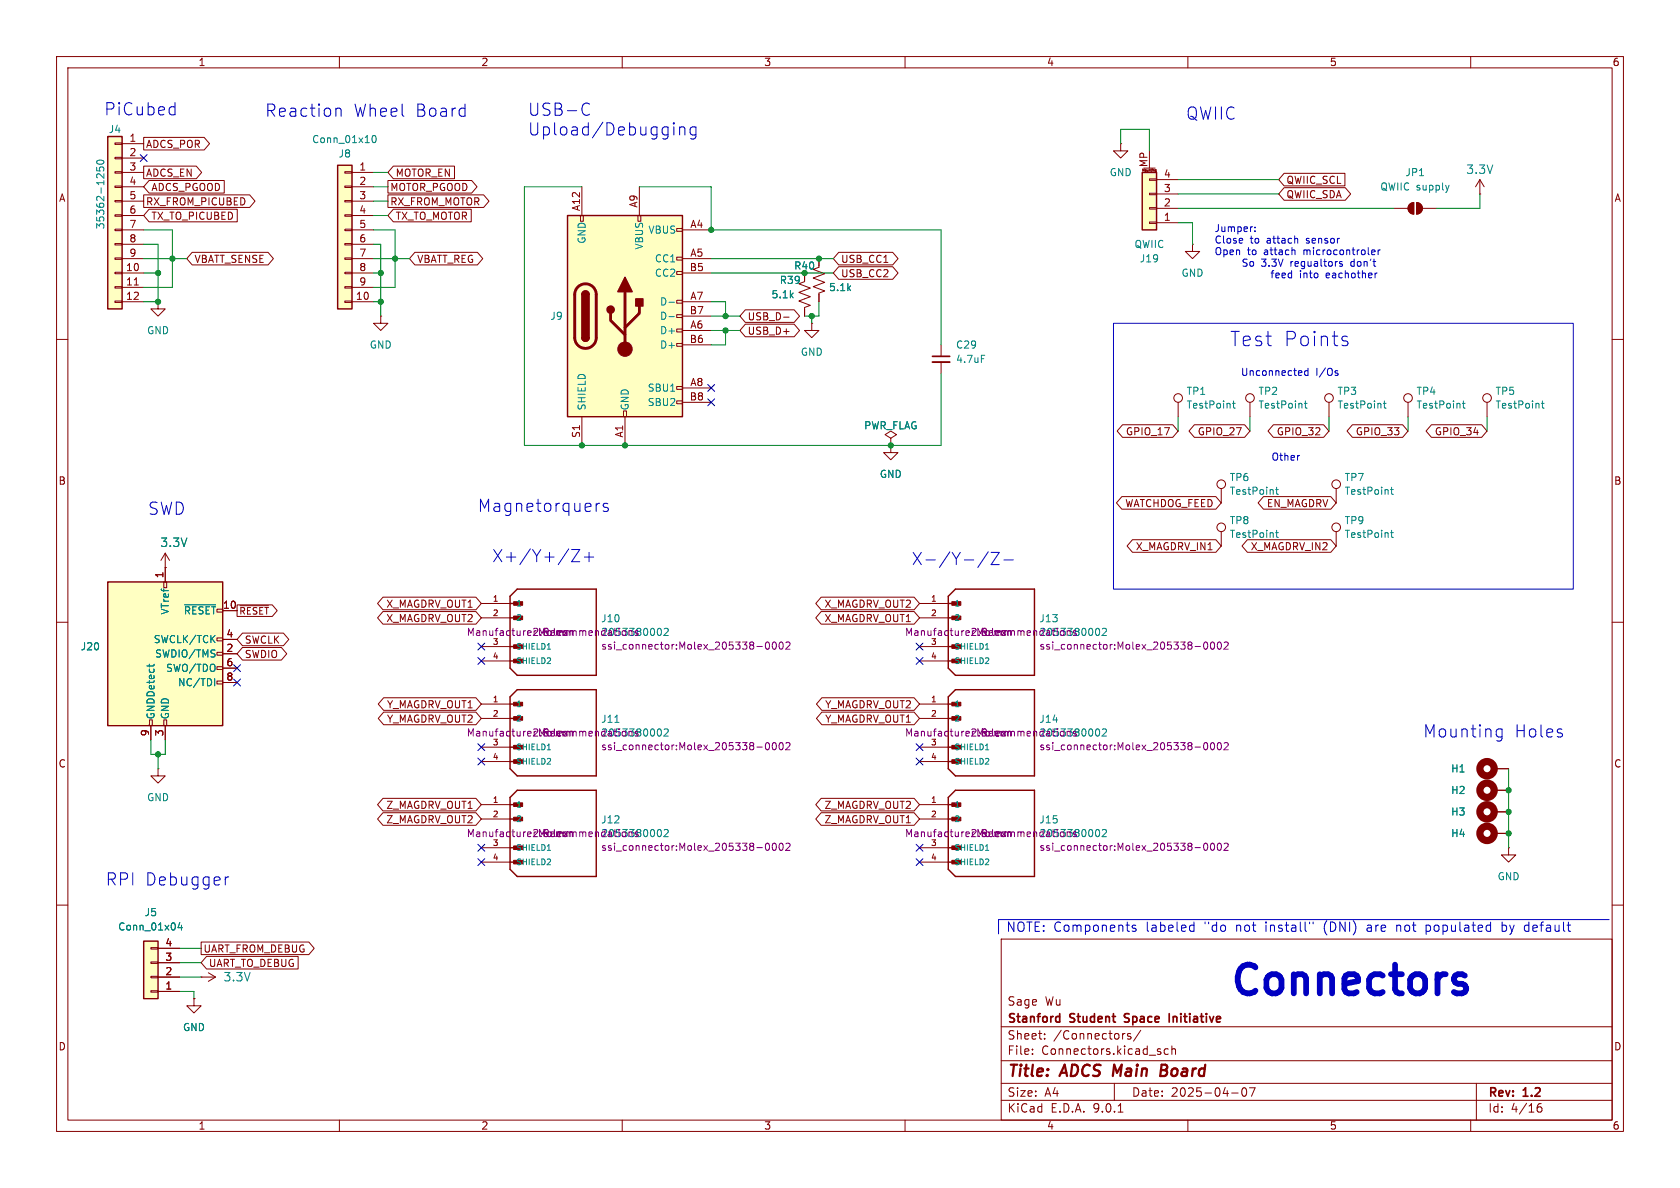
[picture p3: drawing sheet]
<svg xmlns="http://www.w3.org/2000/svg" width="297mm" height="210mm" viewBox="0 0 297 210" stroke-linecap="round" stroke-linejoin="round" font-family="sans-serif">
<defs><g id="words">
<text font-size="7.1" fill="#0000c2" x="217.2" y="176.3">Connectors</text>
<g font-size="3.5" fill="#0000c2">
<text x="217.4" y="61.4">Test</text>
<text x="226.9" y="61.4">Points</text>
</g>
<g font-size="3" fill="#0000c2">
<text x="18.3" y="20.6">PiCubed</text>
<text x="46.7" y="20.8">Reaction</text>
<text x="62.4" y="20.8">Wheel</text>
<text x="73.3" y="20.8">Board</text>
<text x="93.2" y="20.7">USB-C</text>
<text x="209.5" y="21.3">QWIIC</text>
<text x="93.2" y="24.1">Upload/Debugging</text>
<text x="26" y="91.2">SWD</text>
<text x="84.3" y="90.7">Magnetorquers</text>
<text x="86.9" y="99.6">X+/Y+/Z+</text>
<text x="161" y="100.1">X-/Y-/Z-</text>
<text x="251.5" y="130.6">Mounting</text>
<text x="267.6" y="130.6">Holes</text>
<text x="18.5" y="156.7">RPI Debugger</text>
</g>
<g font-size="2.8" fill="#840000">
<text x="178" y="190.9">Title:</text>
<text x="187.7" y="190.9">ADCS Main</text>
<text x="206.8" y="190.9">Board</text>
</g>
<g font-size="2.3" fill="#0000c2">
<text x="177.8" y="164.9">NOTE: Components</text>
<text x="202.6" y="164.9">labeled</text>
<text x="213" y="164.9">&quot;do</text>
<text x="218.6" y="164.9">not</text>
<text x="224" y="164.9">install&quot;</text>
<text x="234.4" y="164.9">(DNI)</text>
<text x="242.1" y="164.9">are</text>
<text x="247.5" y="164.9">not</text>
<text x="252.8" y="164.9">populated</text>
<text x="266.3" y="164.9">by</text>
<text x="270.5" y="164.9">default</text>
</g>
<g font-size="2.1" fill="#008484">
<text x="259.1" y="31">3.3V</text>
<text x="28.2" y="96.9">3.3V</text>
<text x="39.4" y="173.7">3.3V</text>
</g>
<g font-size="2.1" fill="#840000">
<text x="178" y="178">Sage</text>
<text x="184.7" y="178">Wu</text>
<text x="178" y="184">Sheet:</text>
<text x="178" y="181.2">Stanford</text>
<text x="186.2" y="184">/Connectors/</text>
<text x="189.2" y="181.2">Student</text>
<text x="199.5" y="181.2">Space</text>
<text x="207.9" y="181.2">Initiative</text>
<text x="178" y="186.7">File:</text>
<text x="184.1" y="186.7">Connectors.kicad_sch</text>
<text x="178" y="196.9">KiCad</text>
<text x="178" y="194.1">Size:</text>
<text x="184.7" y="194.1">A4</text>
<text x="185.7" y="196.9">E.D.A.</text>
<text x="193.3" y="196.9">9.0.1</text>
<text x="200" y="194.1">Date:</text>
<text x="207" y="194.1">2025-04-07</text>
<text x="263" y="194.3">Rev:</text>
<text x="263" y="196.9">Id:</text>
<text x="267.1" y="196.9">4/16</text>
<text x="269.4" y="194.3">1.2</text>
</g>
<g font-size="1.8" fill="#840000">
<text x="35" y="11.9">1</text>
<text x="85" y="11.9">2</text>
<text x="135" y="11.9">3</text>
<text x="185" y="11.9">4</text>
<text x="235" y="11.9">5</text>
<text x="285" y="11.9">6</text>
<text x="22.8" y="25.1">1</text>
<text x="22.8" y="27.7">2</text>
<text x="25.7" y="26.4">ADCS_POR</text>
<text x="202.9" y="29.7" transform="rotate(-90 202.9 29.7)">MP</text>
<text x="10.3" y="35.9">A</text>
<text x="22.8" y="30.2">3</text>
<text x="22.8" y="32.8">4</text>
<text x="22.8" y="35.3">5</text>
<text x="25.7" y="31.4">ADCS_EN</text>
<text x="26.7" y="34">ADCS_PGOOD</text>
<text x="63.4" y="30.2">1</text>
<text x="63.4" y="32.8">2</text>
<text x="63.4" y="35.3">3</text>
<text x="68.9" y="34">MOTOR_PGOOD</text>
<text x="69.8" y="31.4">MOTOR_EN</text>
<text x="205.7" y="34">3</text>
<text x="205.7" y="31.5">4</text>
<text x="227.3" y="32.7">QWIIC_SCL</text>
<text x="227.3" y="35.2">QWIIC_SDA</text>
<text x="285.3" y="35.9">A</text>
<text x="22.8" y="37.8">6</text>
<text x="22.8" y="40.4">7</text>
<text x="25.7" y="36.5">RX_FROM_PICUBED</text>
<text x="26.7" y="39.1">TX_TO_PICUBED</text>
<text x="63.4" y="37.8">4</text>
<text x="63.4" y="40.4">5</text>
<text x="68.9" y="36.5">RX_FROM_MOTOR</text>
<text x="69.8" y="39.1">TX_TO_MOTOR</text>
<text x="102.6" y="37.4" transform="rotate(-90 102.6 37.4)">A12</text>
<text x="112.8" y="36.8" transform="rotate(-90 112.8 36.8)">A9</text>
<text x="121.9" y="40.4">A4</text>
<text x="205.7" y="39.1">1</text>
<text x="205.7" y="36.6">2</text>
<text x="22.8" y="42.9">8</text>
<text x="22.8" y="45.5">9</text>
<text x="34.3" y="46.7">VBATT_SENSE</text>
<text x="63.4" y="42.9">6</text>
<text x="63.4" y="45.5">7</text>
<text x="73.7" y="46.7">VBATT_REG</text>
<text x="121.9" y="45.5">A5</text>
<text x="148.6" y="46.7">USB_CC1</text>
<text x="22.2" y="48">10</text>
<text x="22.2" y="50.5">11</text>
<text x="22.2" y="53.1">12</text>
<text x="62.8" y="53.1">10</text>
<text x="63.4" y="48">8</text>
<text x="63.4" y="50.5">9</text>
<text x="121.8" y="48">B5</text>
<text x="121.9" y="53.1">A7</text>
<text x="148.6" y="49.2">USB_CC2</text>
<text x="121.8" y="55.6">B7</text>
<text x="121.9" y="58.2">A6</text>
<text x="132.1" y="56.8">USB_D-</text>
<text x="132.1" y="59.4">USB_D+</text>
<text x="121.8" y="60.7">B6</text>
<text x="121.8" y="70.9">B8</text>
<text x="121.9" y="68.3">A8</text>
<text x="102.6" y="77.5" transform="rotate(-90 102.6 77.5)">S1</text>
<text x="110.2" y="77.5" transform="rotate(-90 110.2 77.5)">A1</text>
<text x="198.9" y="77.2">GPIO_17</text>
<text x="211.6" y="77.2">GPIO_27</text>
<text x="225.6" y="77.2">GPIO_32</text>
<text x="239.6" y="77.2">GPIO_33</text>
<text x="253.6" y="77.2">GPIO_34</text>
<text x="10.3" y="85.9">B</text>
<text x="198.8" y="89.9">WATCHDOG_FEED</text>
<text x="217.3" y="87.7">TestPoint</text>
<text x="223.9" y="89.9">EN_MAGDRV</text>
<text x="285.3" y="85.9">B</text>
<text x="200.7" y="97.5">X_MAGDRV_IN1</text>
<text x="221" y="97.5">X_MAGDRV_IN2</text>
<text x="29" y="102.3" transform="rotate(-90 29 102.3)">1</text>
<text x="39.3" y="107.7">10</text>
<text x="68.2" y="107.6">X_MAGDRV_OUT1</text>
<text x="145.7" y="107.6">X_MAGDRV_OUT2</text>
<text x="39.9" y="112.8">4</text>
<text x="43.2" y="114">SWCLK</text>
<text x="68.2" y="110.2">X_MAGDRV_OUT2</text>
<text x="145.7" y="110.2">X_MAGDRV_OUT1</text>
<text x="39.9" y="115.3">2</text>
<text x="39.9" y="117.9">6</text>
<text x="43.2" y="116.5">SWDIO</text>
<text x="39.9" y="120.4">8</text>
<text x="68.3" y="125.4">Y_MAGDRV_OUT1</text>
<text x="145.8" y="125.4">Y_MAGDRV_OUT2</text>
<text x="26.4" y="130.2" transform="rotate(-90 26.4 130.2)">9</text>
<text x="29" y="130.2" transform="rotate(-90 29 130.2)">3</text>
<text x="68.3" y="128">Y_MAGDRV_OUT2</text>
<text x="145.8" y="128">Y_MAGDRV_OUT1</text>
<text x="10.3" y="135.9">C</text>
<text x="285.3" y="135.9">C</text>
<text x="68.2" y="143.2">Z_MAGDRV_OUT1</text>
<text x="145.7" y="143.2">Z_MAGDRV_OUT2</text>
<text x="68.2" y="145.7">Z_MAGDRV_OUT2</text>
<text x="145.7" y="145.7">Z_MAGDRV_OUT1</text>
<text x="29.1" y="167.4">4</text>
<text x="29.1" y="172.5">2</text>
<text x="29.1" y="169.9">3</text>
<text x="35.9" y="168.6">UART_FROM_DEBUG</text>
<text x="36.8" y="171.1">UART_TO_DEBUG</text>
<text x="29.1" y="175">1</text>
<text x="10.3" y="185.9">D</text>
<text x="285.3" y="185.9">D</text>
<text x="35" y="199.9">1</text>
<text x="85" y="199.9">2</text>
<text x="135" y="199.9">3</text>
<text x="185" y="199.9">4</text>
<text x="235" y="199.9">5</text>
<text x="285" y="199.9">6</text>
</g>
<g font-size="1.8" fill="#008484">
<text x="19.1" y="23.7">J4</text>
<text x="55.1" y="25.5">Conn_01x10</text>
<text x="59.8" y="28">J8</text>
<text x="196.1" y="31.3">GND</text>
<text x="243.9" y="33.9">QWIIC supply</text>
<text x="248.4" y="31.3">JP1</text>
<text x="18.6" y="40.6" transform="rotate(-90 18.6 40.6)">35362-1250</text>
<text x="114.5" y="41.5">VBUS</text>
<text x="103.7" y="43.2" transform="rotate(-90 103.7 43.2)">GND</text>
<text x="113.9" y="44.2" transform="rotate(-90 113.9 44.2)">VBUS</text>
<text x="115.7" y="46.6">CC1</text>
<text x="140.3" y="47.9">R40</text>
<text x="200.5" y="44">QWIIC</text>
<text x="201.4" y="46.6">J19</text>
<text x="115.7" y="49.1">CC2</text>
<text x="136.3" y="52.9">5.1k</text>
<text x="137.8" y="50.4">R39</text>
<text x="146.5" y="51.7">5.1k</text>
<text x="208.8" y="49.1">GND</text>
<text x="25.9" y="59.3">GND</text>
<text x="97.2" y="56.7">J9</text>
<text x="116.6" y="54.2">D-</text>
<text x="116.6" y="56.7">D-</text>
<text x="116.6" y="59.3">D+</text>
<text x="65.3" y="61.8">GND</text>
<text x="116.6" y="61.8">D+</text>
<text x="141.5" y="63.1">GND</text>
<text x="168.9" y="61.8">C29</text>
<text x="168.9" y="64.4">4.7uF</text>
<text x="114.4" y="69.4">SBU1</text>
<text x="114.4" y="72">SBU2</text>
<text x="209.7" y="70">TP1</text>
<text x="222.4" y="70">TP2</text>
<text x="236.4" y="70">TP3</text>
<text x="250.3" y="70">TP4</text>
<text x="264.3" y="70">TP5</text>
<text x="103.7" y="72.6" transform="rotate(-90 103.7 72.6)">SHIELD</text>
<text x="111.4" y="72.6" transform="rotate(-90 111.4 72.6)">GND</text>
<text x="152.7" y="76.1">PWR_FLAG</text>
<text x="209.7" y="72.4">TestPoint</text>
<text x="222.4" y="72.4">TestPoint</text>
<text x="236.4" y="72.4">TestPoint</text>
<text x="250.3" y="72.4">TestPoint</text>
<text x="264.3" y="72.4">TestPoint</text>
<text x="155.4" y="84.7">GND</text>
<text x="217.3" y="85.2">TP6</text>
<text x="237.6" y="85.2">TP7</text>
<text x="237.6" y="87.7">TestPoint</text>
<text x="217.3" y="92.9">TP8</text>
<text x="217.3" y="95.3">TestPoint</text>
<text x="237.6" y="92.9">TP9</text>
<text x="237.6" y="95.3">TestPoint</text>
<text x="27.1" y="113.9">SWCLK/TCK</text>
<text x="30.1" y="108.7" transform="rotate(-90 30.1 108.7)">VTref</text>
<text x="32.4" y="108.8">~{RESET}</text>
<text x="106.2" y="110.2">J10</text>
<text x="183.7" y="110.2">J13</text>
<text x="14.2" y="115.2">J20</text>
<text x="27.3" y="116.4">SWDIO/TMS</text>
<text x="29.3" y="119">SWO/TDO</text>
<text x="31.4" y="121.5">NC/TDI</text>
<text x="27.5" y="127.3" transform="rotate(-90 27.5 127.3)">GNDDetect</text>
<text x="30.1" y="127.3" transform="rotate(-90 30.1 127.3)">GND</text>
<text x="106.2" y="128">J11</text>
<text x="183.7" y="128">J14</text>
<text x="256.4" y="136.8">H1</text>
<text x="25.9" y="141.8">GND</text>
<text x="256.4" y="140.6">H2</text>
<text x="106.2" y="145.8">J12</text>
<text x="183.7" y="145.8">J15</text>
<text x="256.4" y="148.2">H4</text>
<text x="256.4" y="144.4">H3</text>
<text x="264.7" y="155.8">GND</text>
<text x="20.8" y="164.7">Conn_01x04</text>
<text x="25.5" y="162.2">J5</text>
<text x="32.3" y="182.5">GND</text>
</g>
<g font-size="1.8" fill="#0000c2">
<text x="214.6" y="41.1">Jumper:</text>
<text x="214.6" y="43.1">Close</text>
<text x="214.6" y="45.2">Open</text>
<text x="220.5" y="45.2">to</text>
<text x="221" y="43.1">to</text>
<text x="222.9" y="47.2">3.3V</text>
<text x="223.6" y="45.2">attach</text>
<text x="224" y="43.1">attach</text>
<text x="228.2" y="47.2">regualtors</text>
<text x="230.7" y="45.2">microcontroler</text>
<text x="231.2" y="43.1">sensor</text>
<text x="239.1" y="47.2">don't</text>
<text x="229.7" y="49.3">into</text>
<text x="234.5" y="49.3">eachother</text>
<text x="219.3" y="66.7">Unconnected</text>
<text x="232.6" y="66.7">I/Os</text>
<text x="224.7" y="81.6">Other</text>
</g>
<g font-size="1.8" fill="#840084">
<text x="82.4" y="112.6">Manufacturer 2.6Recommendations</text>
<text x="95" y="112.6">Molex</text>
<text x="98.2" y="112.6">mm</text>
<text x="106.2" y="112.6">2053380002</text>
<text x="159.9" y="112.6">Manufacturer 2.6Recommendations</text>
<text x="172.5" y="112.6">Molex</text>
<text x="175.7" y="112.6">mm</text>
<text x="183.7" y="112.6">2053380002</text>
<text x="106.2" y="115">ssi_connector:Molex_205338-0002</text>
<text x="183.7" y="115">ssi_connector:Molex_205338-0002</text>
<text x="82.4" y="130.4">Manufacturer 2.6Recommendations</text>
<text x="95" y="130.4">Molex</text>
<text x="98.2" y="130.4">mm</text>
<text x="106.2" y="130.4">2053380002</text>
<text x="159.9" y="130.4">Manufacturer 2.6Recommendations</text>
<text x="172.5" y="130.4">Molex</text>
<text x="175.7" y="130.4">mm</text>
<text x="183.7" y="130.4">2053380002</text>
<text x="106.2" y="132.8">ssi_connector:Molex_205338-0002</text>
<text x="183.7" y="132.8">ssi_connector:Molex_205338-0002</text>
<text x="82.4" y="148.2">Manufacturer 2.6Recommendations</text>
<text x="95" y="148.2">Molex</text>
<text x="98.2" y="148.2">mm</text>
<text x="106.2" y="148.2">2053380002</text>
<text x="159.9" y="148.2">Manufacturer 2.6Recommendations</text>
<text x="172.5" y="148.2">Molex</text>
<text x="175.7" y="148.2">mm</text>
<text x="183.7" y="148.2">2053380002</text>
<text x="106.2" y="150.6">ssi_connector:Molex_205338-0002</text>
<text x="183.7" y="150.6">ssi_connector:Molex_205338-0002</text>
</g>
<text font-size="1.6" fill="#840000" x="42.2" y="108.8">~{RESET}</text>
<g font-size="1.4" fill="#840000">
<text x="87" y="106.4">1</text>
<text x="164.5" y="106.4">1</text>
<text x="87" y="109">2</text>
<text x="164.5" y="109">2</text>
<text x="87" y="114">3</text>
<text x="87" y="116.6">4</text>
<text x="164.5" y="114">3</text>
<text x="164.5" y="116.6">4</text>
<text x="87" y="124.2">1</text>
<text x="164.5" y="124.2">1</text>
<text x="87" y="126.7">2</text>
<text x="87" y="131.8">3</text>
<text x="164.5" y="126.7">2</text>
<text x="164.5" y="131.8">3</text>
<text x="87" y="134.4">4</text>
<text x="164.5" y="134.4">4</text>
<text x="87" y="142">1</text>
<text x="164.5" y="142">1</text>
<text x="87" y="144.5">2</text>
<text x="87" y="149.6">3</text>
<text x="164.5" y="144.5">2</text>
<text x="164.5" y="149.6">3</text>
<text x="87" y="152.1">4</text>
<text x="164.5" y="152.1">4</text>
</g>
<g font-size="1.4" fill="#008484">
<text x="91.2" y="107.4">1</text>
<text x="168.7" y="107.4">1</text>
<text x="91.2" y="110">2</text>
<text x="168.7" y="110">2</text>
<text x="91.2" y="115">SHIELD1</text>
<text x="91.2" y="117.6">SHIELD2</text>
<text x="168.7" y="115">SHIELD1</text>
<text x="168.7" y="117.6">SHIELD2</text>
<text x="91.2" y="125.2">1</text>
<text x="168.7" y="125.2">1</text>
<text x="91.2" y="127.7">2</text>
<text x="168.7" y="127.7">2</text>
<text x="91.2" y="132.8">SHIELD1</text>
<text x="91.2" y="135.4">SHIELD2</text>
<text x="168.7" y="132.8">SHIELD1</text>
<text x="168.7" y="135.4">SHIELD2</text>
<text x="91.2" y="143">1</text>
<text x="168.7" y="143">1</text>
<text x="91.2" y="145.5">2</text>
<text x="168.7" y="145.5">2</text>
<text x="91.2" y="150.6">SHIELD1</text>
<text x="91.2" y="153.1">SHIELD2</text>
<text x="168.7" y="150.6">SHIELD1</text>
<text x="168.7" y="153.1">SHIELD2</text>
</g>
<text font-size=".5" fill="#840000" x="201.8" y="30.4">Mounting</text>
</g></defs>
<path d="M0 0h297v210h-297z" fill="#fff" stroke="#fff" stroke-width=".18"/>
<g fill="none" stroke="#840000" stroke-width=".18">
<path d="M10 10h277v190h-277zM12 12h273v186h-273zM60 10v2M110 10v2M160 10v2M210 10v2M260 10v2M142.2 48.3v1.5l-1 .4 2.1 .7-2.1 .8 2.1 .8-2.1 .7 2.1 .8-1.1 .4v1.5M143.5 57.2v1.2h1.3l-1.3 1.3-1.3-1.3h1.3M143.5 57.2h.1M144.8 45.7v1.5l-1 .4 2 .8-2 .7 2 .8-2 .8 2 .7-1 .4v1.5M10 60h2"/>
<path d="M157.5 78.7v1.3h1.2l-1.2 1.3-1.3-1.3h1.3M157.5 78.7h.1M157.5 77.5l1-.7-1-.6-1 .6 1 .7v1.2M166.4 61v2M166.4 64v2M285 60h2M10 110h2M85.1 106.7h5.1M85.1 109.2h5.1M85.1 114.3h5.1M85.1 116.8h5.1M162.6 106.7h5"/>
<path d="M162.6 109.2h5M162.6 114.3h5M162.6 116.8h5M285 110h2M10 160h2M34.3 176.5v1.3h1.3l-1.3 1.3-1.3-1.3h1.3M34.3 176.5h.1M35.6 172.7h.1M35.6 172.7h2.5M36.8 172l1.3 .7M38.1 172.7l-1.3 .8M177 166h108v32h-108z"/>
<path d="M285 160h2M60 198v2M110 198v2M160 198v2M177 194.5h108M177 191.5h108M177 187.5h108M177 181.5h108M182.5 186.3v.1M182.5 185.5v.1M184.7 183.6v.1M184.7 182.8v.1"/>
<path d="M197 191.5v3M197.7 196.6h.8M198.7 182.7h.2M199.9 182.8l-.4-.1-.2 .2 .1 .2 .5 .2v.3h-.6M201.7 182.1l-1.3 2M205.2 186v.3M206.5 185.5l-.4-.1-.3 .3v.4l.2 .2h.5M207.2 185.5l.2-.1 .3 .1 .1 .9M207.2 184.9v1.5M210 198v2M217.7 193.2h1.2M219.7 192.4l.2-.1a.81 .81 0 0 1 .6 .6 .81 .81 0 0 1-.3 .8l-.2 .1a.81 .81 0 0 1-.3-1.4z"/>
<path d="M220.9 192.3h1l-.7 1.5M260 198v2M261 191.5v6.5M271.7 196l.3-.3h.5l.1 .3v.3l-.3 .3-.4-.1-.2-.2M272.5 195.1a.59 .59 0 0 0-.8 .6"/>
</g>
<path d="M205.2 189.2h.7M205.9 189.2l.3 .1M206 188.2h-.6l-.3 2 1-.1M206.1 189.1l-.2 .1" fill="none" stroke="#840000" stroke-width=".4"/>
<path d="M164.8 63h3.1M186.9 179.7l.4 .1M187.3 179.2v1.5M198.8 179.3v.5M206.7 179.2v1.5M187.3 180.6l-.4 .1M198.8 180.6l.2 .1" fill="none" stroke="#840000" stroke-width=".3"/>
<path d="M164.8 64h3.1" fill="none" stroke="#840000" stroke-width=".33"/>
<path d="M173.5 62.8h.6M96.8 114.8h.5M116.5 111.1a.68 .68 0 0 1 .4 .6 .68 .68 0 0 1-.4 .6M117.4 111.2l.5-.1 .2 .3-.7 .9h.7M174.2 114.8h.6M194 111.1a.68 .68 0 0 1 .4 .6 .68 .68 0 0 1-.4 .6M194.9 111.2l.5-.1 .2 .3-.8 .9h.8" fill="none" stroke="#008484" stroke-width=".18"/>
<path d="M90.2 106.7h1.9M90.2 109.2h1.9M90.2 114.3h1.9M90.2 116.8h1.9M91.4 104.1h14v15.3h-14l-1.2-1.3v-12.7zM167.6 106.7h1.9M167.6 109.2h1.9M167.6 114.3h1.9M167.6 116.8h1.9M167.6 105.4l1.3-1.3h14v15.3h-14l-1.3-1.3z" fill="none" stroke="#840000" stroke-width=".25"/>
<g fill="#840000" stroke="#840000" stroke-width=".18">
<path d="M90.8 106.4h1.6v.6h-1.6z"/>
<path d="M168.3 106.4h1.6v.6h-1.6z"/>
</g>
<path d="M133.8 114.3h1M135.4 113.6l.2-.1a.68 .68 0 0 1 .5 .6 .68 .68 0 0 1-.5 .7l-.2-.2-.1-.3zM136.6 113.6l.2-.1a.68 .68 0 0 1 .5 .6 .68 .68 0 0 1-.5 .7l-.2-.2-.1-.3zM137.9 113.6l.1-.1a.68 .68 0 0 1 .5 .6 .68 .68 0 0 1-.5 .7l-.1-.2-.2-.3zM138.9 113.6l.5-.1 .3 .4-.8 .9h.8M211.3 114.3h.9M212.9 113.6l.2-.1a.68 .68 0 0 1 .4 .6 .68 .68 0 0 1-.4 .7l-.2-.2-.1-.3zM214.1 113.6l.2-.1a.68 .68 0 0 1 .4 .6 .68 .68 0 0 1-.4 .7l-.2-.2-.1-.3zM215.3 113.6l.2-.1a.68 .68 0 0 1 .4 .6 .68 .68 0 0 1-.4 .7l-.2-.2-.1-.3zM216.4 113.6l.5-.1 .2 .4-.8 .9h.8" fill="none" stroke="#840084" stroke-width=".18"/>
<path d="M25.4 166.4h2.5v10.1h-2.5z" fill="#ffffc2"/>
<path d="M25.4 166.4h2.5v10.1h-2.5z" fill="none" stroke="#840000" stroke-width=".25"/>
<path d="M26.7 175.1h1.2v.3h-1.2zM26.7 172.6h1.2v.2h-1.2zM26.7 170.1h1.2v.2h-1.2zM26.7 167.5h1.2v.3h-1.2zM27.9 175.3h3.8M27.9 172.7h3.8M27.9 170.2h3.8M27.9 167.6h3.8" fill="none" stroke="#840000" stroke-width=".18"/>
<path d="M31.8 163.1l-.3 .9h.8M32.1 163.6v.8" fill="none" stroke="#008484" stroke-width=".18"/>
<path d="M19 102.9h20.4v25.4h-20.4z" fill="#ffffc2"/>
<path d="M19 102.9h20.4v25.4h-20.4z" fill="none" stroke="#840000" stroke-width=".25"/>
<g fill="none" stroke="#840000" stroke-width=".18">
<path d="M29 102.9h.5v1h-.5zM29.2 100.3v2.6M38.4 112.8h1v.5h-1zM38.4 115.3h1v.5h-1zM38.4 117.9h1v.5h-1zM39.4 108h2.5M39.4 113h2.5M39.4 115.6h2.5M39.4 118.1h2.5M26.4 127.3h.5v1h-.5zM26.7 128.3v2.5M27.9 135.9v1.3h1.3l-1.3 1.2-1.2-1.2h1.2"/>
<path d="M27.9 135.9h.1M29 127.3h.5v1h-.5zM29.2 128.3v2.5M38.4 120.4h1v.5h-1zM39.4 120.7h2.5"/>
</g>
<path d="M26.4 117.4v.5M27.2 117.4v.3M32.6 106.9h5.5M38 120v1.2" fill="none" stroke="#008484" stroke-width=".18"/>
<path d="M100.3 38.1h20.3v35.6h-20.3z" fill="#ffffc2"/>
<g fill="none" stroke="#840000" stroke-width=".25">
<path d="M100.3 38.1h20.3v35.6h-20.3zM102.9 52.1a.64 .64 0 0 1 .6-.7 .64 .64 0 0 1 .6 .7M102.9 59.7a.64 .64 0 0 0 .6 .6 .64 .64 0 0 0 .6-.6M90.2 124.5h1.9M90.2 127h1.9M90.2 132.1h1.9M90.2 134.6h1.9M90.2 123.2l1.2-1.3h14v15.3h-14l-1.2-1.3zM167.6 124.5h1.9M167.6 127h1.9M167.6 132.1h1.9M167.6 134.6h1.9"/>
<path d="M168.9 121.9h14v15.3h-14l-1.3-1.3v-12.7zM168.9 139.7h14v15.2h-14l-1.3-1.2v-12.7zM90.2 142.2h1.9M90.2 144.8h1.9M90.2 149.9h1.9M90.2 152.4h1.9M90.2 141l1.2-1.3h14v15.2h-14l-1.2-1.2zM167.6 142.2h1.9M167.6 144.8h1.9M167.6 149.9h1.9M167.6 152.4h1.9"/>
</g>
<path d="M102.2 50.7a1.9 1.9 0 0 1 2-.4 1.9 1.9 0 0 1 1.2 1.8v7.6a1.91 1.91 0 0 1-1.9 1.9 1.91 1.91 0 0 1-1.9-1.9v-7.8l.2-.6zM107.9 55.4v1.2l2.6 2.6M110.5 51.6v10.1M113 54.1v1.3l-2.5 2.5" fill="none" stroke="#840000" stroke-width=".51"/>
<g fill="none" stroke="#840000" stroke-width=".18">
<path d="M102.6 38.1h.5v1h-.5zM102.9 33v5.1M112.8 38.1h.5v1h-.5zM113 33v5.1M27.9 53.3v1.3h1.3l-1.3 1.3-1.2-1.3h1.2M27.9 53.3h.1M67.3 55.9v1.3h1.3l-1.3 1.2-1.3-1.2h1.3M67.3 55.9h.1M119.6 40.4h1v.5h-1zM119.6 45.5h1v.5h-1zM119.6 48h1v.5h-1zM119.6 53.1h1v.5h-1z"/>
<path d="M119.6 55.6h1v.5h-1zM119.6 58.2h1v.5h-1zM120.6 40.6h5.1M120.6 45.7h5.1M120.6 48.3h5.1M120.6 53.3h5.1M120.6 55.9h5.1M120.6 58.4h5.1M102.9 73.7v5M110.2 72.6h.5v1.1h-.5zM110.5 73.7v5M119.6 60.7h1v.5h-1z"/>
<path d="M119.6 68.3h1v.5h-1zM119.6 70.9h1v.5h-1zM120.6 61h5.1M120.6 68.6h5.1M120.6 71.1h5.1M262.9 71.1v2.6M215.9 86.4v2.5M215.9 94v2.5M236.2 86.4v2.5M236.2 94v2.5M85.1 124.5h5.1M85.1 127h5.1"/>
<path d="M85.1 132.1h5.1M85.1 134.6h5.1M162.6 124.5h5M162.6 127h5M162.6 132.1h5M162.6 134.6h5M264.2 139.7h2.5M264.2 135.9h2.5M85.1 142.2h5.1M85.1 144.8h5.1M85.1 149.9h5.1M85.1 152.4h5.1"/>
<path d="M162.6 142.2h5M162.6 144.8h5M162.6 149.9h5M162.6 152.4h5M264.2 147.3h2.5M264.2 143.5h2.5M266.7 149.9v1.2h1.3l-1.3 1.3-1.3-1.3h1.3M266.7 149.9h.1"/>
<circle cx="262.9" cy="70.4" r=".76"/>
<circle cx="215.9" cy="93.2" r=".76"/>
<circle cx="215.9" cy="85.6" r=".76"/>
<circle cx="236.2" cy="93.2" r=".76"/>
<circle cx="236.2" cy="85.6" r=".76"/>
</g>
<g fill="#840000" stroke="#840000" stroke-width=".25">
<path d="M102.9 52.1h1.2v7.6h-1.2z"/>
<path d="M103.1 51.6a.64 .64 0 0 1 .6-.1 .64 .64 0 0 1 .4 .6h-1.2z"/>
<path d="M102.9 59.7h1.2a.64 .64 0 0 1-.6 .6 .64 .64 0 0 1-.6-.6z"/>
<path d="M110.5 49l1.3 2.6h-2.6z"/>
<path d="M112.4 52.8h1.3v1.3h-1.3z"/>
<circle cx="107.9" cy="54.7" r=".63"/>
</g>
<g fill="#840000" stroke="#840000" stroke-width=".18">
<path d="M168.3 141.9h1.6v.7h-1.6z"/>
<path d="M168.3 124.1h1.6v.7h-1.6z"/>
<path d="M90.8 124.1h1.6v.7h-1.6z"/>
<path d="M90.8 141.9h1.6v.7h-1.6z"/>
<circle cx="110.5" cy="61.7" r="1.27"/>
</g>
<g fill="none" stroke="#008484" stroke-width=".18">
<path d="M118.3 53.4h.9M118.3 56h.9M272.5 71.3h.5M272.7 70.9v1.1l.3 .1M225.5 86.5h.5M225.5 94.2h.5M225.7 86.1v1.1l.3 .2M225.7 93.7v1.1l.3 .2M245.8 86.5h.5M245.8 94.2h.5M246 86.1v1.1l.3 .2M246 93.7v1.1l.3 .2"/>
<path d="M96.8 132.5h.5M108.7 127.7h.7M116.5 128.8a.68 .68 0 0 1 .4 .7 .68 .68 0 0 1-.4 .6M117.4 129l.5-.2 .2 .4-.7 .9h.7M174.2 132.5h.6M194 128.8a.68 .68 0 0 1 .4 .7 .68 .68 0 0 1-.4 .6M194.9 129l.5-.2 .2 .4-.8 .9h.8M96.8 150.3h.5M116.5 146.6a.68 .68 0 0 1 .4 .7 .68 .68 0 0 1-.4 .6M117.4 146.8l.5-.2 .2 .4-.7 .9h.7M174.2 150.3h.6M194 146.6a.68 .68 0 0 1 .4 .7 .68 .68 0 0 1-.4 .6"/>
<path d="M194.9 146.8l.5-.2 .2 .4-.8 .9h.8"/>
</g>
<g fill="none" stroke="#840000" stroke-width="1.3">
<circle cx="262.9" cy="135.9" r="1.27"/>
<circle cx="262.9" cy="139.7" r="1.27"/>
<circle cx="262.9" cy="147.3" r="1.27"/>
<circle cx="262.9" cy="143.5" r="1.27"/>
</g>
<g fill="none" stroke="#840084" stroke-width=".18">
<path d="M133.8 132.1h1M135.5 131.3h.1a.68 .68 0 0 1 .5 .6 .68 .68 0 0 1-.5 .6 .84 .84 0 0 1-.1-1.2zM136.6 131.4l.2-.1a.68 .68 0 0 1 .5 .6 .68 .68 0 0 1-.5 .6l-.2-.1-.1-.3zM137.9 131.4l.1-.1a.68 .68 0 0 1 .5 .6 .68 .68 0 0 1-.5 .6l-.1-.1-.2-.3zM138.9 131.4l.5-.1 .3 .3-.8 .9h.8M211.3 132.1h.9M212.9 131.4l.2-.1a.68 .68 0 0 1 .4 .6 .68 .68 0 0 1-.4 .6l-.2-.1-.1-.3zM214.1 131.4l.2-.1a.68 .68 0 0 1 .4 .6 .68 .68 0 0 1-.4 .6l-.2-.1-.1-.3zM215.3 131.4l.2-.1a.68 .68 0 0 1 .4 .6 .68 .68 0 0 1-.4 .6l-.2-.1-.1-.3zM216.4 131.4l.5-.1 .2 .3-.8 .9h.8M133.8 149.8h1M135.5 149.1h.1a.68 .68 0 0 1 .5 .6 .68 .68 0 0 1-.5 .6 .84 .84 0 0 1-.1-1.2z"/>
<path d="M136.6 149.2l.2-.1a.68 .68 0 0 1 .5 .6 .68 .68 0 0 1-.5 .6l-.2-.1-.1-.4zM137.9 149.2l.1-.1a.68 .68 0 0 1 .5 .6 .68 .68 0 0 1-.5 .6l-.1-.1-.2-.4zM138.9 149.2l.5-.1 .3 .3-.8 .9h.8M211.3 149.8h.9M212.9 149.2l.2-.1a.68 .68 0 0 1 .4 .6 .68 .68 0 0 1-.4 .6l-.2-.1-.1-.4zM214.1 149.2l.2-.1a.68 .68 0 0 1 .4 .6 .68 .68 0 0 1-.4 .6l-.2-.1-.1-.4zM215.3 149.2l.2-.1a.68 .68 0 0 1 .4 .6 .68 .68 0 0 1-.4 .6l-.2-.1-.1-.4zM216.4 149.2l.5-.1 .2 .3-.8 .9h.8"/>
</g>
<path d="M19 24.1h2.6v30.5h-2.6z" fill="#ffffc2"/>
<path d="M19 24.1h2.6v30.5h-2.6z" fill="none" stroke="#840000" stroke-width=".25"/>
<g fill="none" stroke="#840000" stroke-width=".18">
<path d="M20.3 25.3h1.3v.2h-1.3zM20.3 27.8h1.3v.3h-1.3zM20.3 30.4h1.3v.2h-1.3zM20.3 32.9h1.3v.2h-1.3zM20.3 35.4h1.3v.3h-1.3zM20.3 38h1.3v.2h-1.3zM21.6 25.4h3.8M21.6 27.9h3.8M21.6 30.5h3.8M21.6 33h3.8M21.6 35.6h3.8M21.6 38.1h3.8"/>
<path d="M20.3 40.5h1.3v.3h-1.3zM20.3 43.1h1.3v.2h-1.3zM20.3 45.6h1.3v.2h-1.3zM20.3 48.1h1.3v.3h-1.3zM20.3 50.7h1.3v.2h-1.3zM20.3 53.2h1.3v.3h-1.3zM21.6 40.6h3.8M21.6 43.2h3.8M21.6 45.7h3.8M21.6 48.3h3.8M21.6 50.8h3.8M21.6 53.3h3.8"/>
<path d="M23.7 50.4h.8"/>
</g>
<path d="M17.1 29.6v.6h.6l-.1-.1v-.5l.2-.1 .4 .1 .2 .2-.2 .4M17.2 28.4a.69 .69 0 0 1 1.2 .3 .72 .72 0 0 1-1.3-.1z" fill="none" stroke="#008484" stroke-width=".18"/>
<path d="M59.7 29.2h2.5v25.4h-2.5z" fill="#ffffc2"/>
<path d="M59.7 29.2h2.5v25.4h-2.5z" fill="none" stroke="#840000" stroke-width=".25"/>
<g fill="none" stroke="#840000" stroke-width=".18">
<path d="M61 30.4h1.2v.2h-1.2zM61 32.9h1.2v.2h-1.2zM61 35.4h1.2v.3h-1.2zM61 38h1.2v.2h-1.2zM62.2 30.5h3.8M62.2 33h3.8M62.2 35.6h3.8M62.2 38.1h3.8M246.4 36.8h2.5M249.2 36.1l.7-.3v2a1.02 1.02 0 0 1-.9-.6 1.02 1.02 0 0 1 .2-1.1zM250.4 35.8a1.02 1.02 0 0 1 1.1 1 1.02 1.02 0 0 1-1.1 1zM251.5 36.8h2.5"/>
<path d="M261.6 34.3h.1M261.6 31.8l-.7 1.2M261.6 31.8l.8 1.2M261.6 31.8v2.5M61 40.5h1.2v.3h-1.2zM61 43.1h1.2v.2h-1.2zM61 45.6h1.2v.2h-1.2zM61 48.1h1.2v.3h-1.2zM61 50.7h1.2v.2h-1.2zM61 53.2h1.2v.3h-1.2zM62.2 40.6h3.8M62.2 43.2h3.8"/>
<path d="M62.2 45.7h3.8M62.2 48.3h3.8M62.2 50.8h3.8M62.2 53.3h3.8M221 71.1v2.6M234.9 71.1v2.6M248.9 71.1v2.6M29.2 97.8l-.8 1.3M29.2 97.8l.8 1.3M29.2 97.8v2.5M29.2 100.3h.1"/>
<circle cx="221" cy="70.4" r=".76"/>
<circle cx="234.9" cy="70.4" r=".76"/>
<circle cx="248.9" cy="70.4" r=".76"/>
</g>
<path d="M65.9 24l.2-.1a.68 .68 0 0 1 .4 .7 .68 .68 0 0 1-.4 .6 .84 .84 0 0 1-.2-1.2zM256.2 32.8l-.3 .8M230.6 71.3h.5M230.8 70.9v1.1l.3 .1M244.6 71.3h.4M244.7 70.9v1.1l.3 .1M258.5 71.3h.5M258.7 70.9v1.1l.3 .1" fill="none" stroke="#008484" stroke-width=".18"/>
<g fill="#840000" stroke="#840000" stroke-width=".18">
<path d="M249.2 36.1l.7-.3v2a1.02 1.02 0 0 1-.9-.6 1.02 1.02 0 0 1 .2-1.1z"/>
<path d="M250.4 35.8a1.02 1.02 0 0 1 1.1 1 1.02 1.02 0 0 1-1.1 1z"/>
</g>
<path d="M201.9 30.5h2.6v10.1h-2.6z" fill="#ffffc2"/>
<path d="M201.9 30.5h2.6v10.1h-2.6z" fill="none" stroke="#840000" stroke-width=".25"/>
<g fill="none" stroke="#840000" stroke-width=".18">
<path d="M25.4 29.4h9.3l1 1.1-1 1.1h-9.3zM25.4 34.4h18.7l1 1.2-1 1.1h-18.7zM25.4 24.3h10.7l.9 1.1-.9 1.1h-10.7zM26.4 37h15.5v2.2h-15.5l-1-1.1zM26.4 31.9h13.2v2.2h-13.2l-1-1.1zM68.6 34.4h16.9l1 1.2-1 1.1h-16.9zM68.6 31.9h14.8l.9 1.1-.9 1.1h-14.8zM69.5 29.4h10.8v2.2h-10.8l-.9-1.1zM69.5 37h13.8v2.2h-13.8l-.9-1.1zM198.1 25.4v1.3h1.3l-1.3 1.2-1.3-1.2h1.3M198.1 25.4h.1M202.2 29.7h2"/>
<path d="M203.2 39.2h1.3v.3h-1.3zM203.2 36.7h1.3v.3h-1.3zM203.2 34.2h1.3v.2h-1.3zM203.2 31.6h1.3v.3h-1.3zM203.2 26.7v3M204.2 30.4h.2M204.2 30.2v.1M204.2 30.1v.1M204.2 30.3h.2M204.2 30v.1M204.2 30h.2M204.4 30.4h.1"/>
<path d="M204.4 30v.4M204.5 39.4h3.8M204.5 36.8h3.8M204.5 34.3h3.8M204.5 31.8h3.8M227 30.6h10.8v2.3h-10.8l-.9-1.1zM227 33.2h10.8l1 1.1-1 1.1h-10.8l-.9-1.1zM34 44.6h13.4l.9 1.1-.9 1.1h-13.4l-1-1.1zM73.3 44.6h11.1l1 1.1-1 1.1h-11.1l-.9-1.1zM131.8 54.8h8.6l1 1.1-1 1.1h-8.6l-1-1.1zM131.8 57.3h8.6l1 1.1-1 1.1h-8.6l-1-1.1zM138.5 56.1h1"/>
<path d="M142.2 48.3v1.2M142.2 54.6v1.3M144.8 45.7v1.3M144.8 52.1v1.2M148.3 44.6h9.5l1 1.1-1 1.1h-9.5l-1-1.1zM148.3 47.1h9.5l1 1.2-1 1.1h-9.5l-1-1.1zM210.8 43.2v1.3h1.3l-1.3 1.2-1.3-1.2h1.3M210.8 43.2h.1M157.5 78.7h.1M198.4 75.1h8.9l1 1.1-1 1.1h-8.9l-.9-1.1zM208.3 71.1v2.6M211.1 75.1h8.9l1 1.1-1 1.1h-8.9l-.9-1.1z"/>
<path d="M225.1 75.1h8.9l.9 1.1-.9 1.1h-8.9l-.9-1.1zM239.1 75.1h8.9l.9 1.1-.9 1.1h-8.9l-1-1.1zM253.1 75.1h8.8l1 1.1-1 1.1h-8.8l-1-1.1zM198.3 87.8h16.6l1 1.1-1 1.1h-16.6l-.9-1.1zM200.2 95.4h14.7l1 1.1-1 1.1h-14.7l-.9-1.1zM220.5 95.4h14.8l.9 1.1-.9 1.1h-14.8l-.9-1.1zM223.4 87.8h11.9l.9 1.1-.9 1.1h-11.9l-1-1.1zM29.2 100.3h.1M29.2 100.3v2.6M39.4 108h2.5M39.4 113h2.5M39.4 115.6h2.5"/>
<path d="M39.4 118.1h2.5M41.9 106.9h6.2l.9 1.1-.9 1h-6.2zM42.4 107.1h5.1M42.9 111.9h7.2l1 1.1-1 1.1h-7.2l-1-1.1zM42.9 114.5h6.8l1 1.1-1 1.1h-6.8l-1-1.1zM67.7 105.6h16.4l1 1.1-1 1.1h-16.4l-1-1.1zM67.7 108.1h16.4l1 1.1-1 1.1h-16.4l-1-1.1zM145.2 108.1h16.4l1 1.1-1 1.1h-16.4l-1-1.1zM145.2 105.6h16.4l1 1.1-1 1.1h-16.4l-1-1.1zM26.7 128.3v2.5M29.2 128.3v2.5M39.4 120.7h2.5"/>
<path d="M67.8 125.9h16.3l1 1.1-1 1.1h-16.3l-.9-1.1zM67.8 123.3h16.3l1 1.2-1 1.1h-16.3l-.9-1.1zM145.3 123.3h16.3l1 1.2-1 1.1h-16.3l-1-1.1zM145.3 125.9h16.3l1 1.1-1 1.1h-16.3l-1-1.1zM264.2 135.9h2.5M264.2 139.7h2.5M67.7 141.1h16.4l1 1.1-1 1.2h-16.4l-1-1.2zM67.7 143.7h16.4l1 1.1-1 1.1h-16.4l-1-1.1zM145.2 143.7h16.4l1 1.1-1 1.1h-16.4l-1-1.1zM145.2 141.1h16.4l1 1.1-1 1.2h-16.4l-1-1.2zM264.2 143.5h2.5M264.2 147.3h2.5"/>
<path d="M27.9 175.3h3.8M27.9 172.7h3.8M27.9 170.2h3.8M27.9 167.6h3.8M34.3 176.5h.1M35.6 166.5h19l1 1.1-1 1.2h-19zM36.5 169.1h16.2v2.2h-16.2l-.9-1.1z"/>
<circle cx="208.3" cy="70.4" r=".76"/>
</g>
<path d="M217.9 71.3h.5M218.1 70.9v1.1l.3 .1M26.4 117.4v.5M27.2 117.4v.3M32.6 106.9h5.5M38 120v1.2M31.8 163.1l-.3 .9h.8M32.1 163.6v.8" fill="none" stroke="#008484" stroke-width=".18"/>
<g fill="none" stroke="#0000c2" stroke-width=".18">
<path d="M30.3 18.9l.6 .1M30.9 18.1v2.2M59.4 19.3a.54 .54 0 0 1 .9 .1v1.2M103.3 18.3a.76 .76 0 0 1 .9 .1M30.9 20.2l-.6 .1M104.2 20.2a.76 .76 0 0 1-.9 .1M119.1 21.7v.2M119.1 22.4v1.5M119.1 21.7l-.1 .1 .1 .1M119.1 21.7l.1 .1-.1 .1M120.2 22.4v1.5M120.2 22.6a.54 .54 0 0 1 .9 .1v1.2"/>
<path d="M123 22.5l-.6-.1-.4 .4v.7l.2 .3 .2 .1 .6-.1M123 22.4v1.8a.59 .59 0 0 1-.9 .3M196.8 57.2h81.3v46.9h-81.3zM220 45.8l-.3 .4 .2 .1 .5 .2 .1 .3-.3 .3-.5-.1M220.3 45.8l.2 .1M221.1 46.3l.3-.1 .2 .3v.3l-.2 .3-.3-.1-.1-.2zM221.9 40.8v.1M221.9 40.2v.1M224.7 48.3h.5M225.1 47.8l-.2 .2v1.1M225.6 48.7l.6-.1-.1-.3h-.4l-.1 .2v.6h.5M226.6 48.7l.6-.1v-.3h-.4l-.2 .2 .1 .6h.5"/>
<path d="M228.3 48.3h-.3l-.3 .2 .2 .6h.4M228.3 47.8v1.3M228.9 44.2v.8M229.4 42.2v.8M237.3 46.3l-.3-.1-.2 .2 .1 .2 .4 .1v.3h-.5M237.6 59.4l.6 .1M242.5 44.8l.2 .2h.3M242.5 44.4l.2-.2h.2l.2 .2v.1l-.6 .1M243.1 48.3v.8M243.5 48.3l-.4 .2M243.6 44.2v.8M244 44.2l-.4 .2"/>
<path d="M231.2 65.1v1.3M231.2 65.6l-.3-.1-.3 .3 .2 .5h.4M236.4 65.9l.2 .2-.2 .3M236.4 65.5l.1 .1M237.6 60.3l.6 .1 .1 .4-.4 .3h-.4M101.1 97.1h1.4l-1.4 2.2h1.4M103.3 98.5h1.7M104.1 97.7v1.6M106 89a.55 .55 0 0 0-.6 .4M107.5 89.1l-.6-.1-.3 .3 .1 .3 .8 .2 .1 .2-.1 .3-.2 .1-.7-.1M174.7 97.5l-1.8 2.8M175.2 97.6h1.5l-1.5 2.2h1.5"/>
<path d="M177.5 99h1.6M229.6 80.5h.1M264.6 130.1l.3 .2 .6-.1M265.5 128.8v1.8a.59 .59 0 0 1-.9 .3M265.5 129l-.6-.2-.3 .3M39.8 155v1.4M40.4 155a.55 .55 0 0 0-.6 .4M200.8 163.6l-.4-.1-.3 .3 .1 .2 .6 .2v.4h-.7M210.6 163.5l.5 .1M211.1 164.6h-.5M211.1 163v1.6M231.5 163v.3"/>
<path d="M232.1 163v.3M265.6 163v1.6M265.6 164.6h.1M265.7 163.5l-.1 .1M269.5 164.3l.3 .3M269.8 163.5l-.3 .4M284.5 162.6h-108v2.5"/>
</g>
<g fill="none" stroke="#008400" stroke-width=".18">
<path d="M66 30.5h2.6M66 33h2.6M66 35.6h2.6M66 38.1h2.6M102.9 33h-10.2v45.7h73.7v-12.7M113 33h12.7v7.6h40.7v20.4M198.1 25.4v-2.5h5.1v3.8M208.3 39.4h2.5v3.8M208.3 34.3h17.8M208.3 36.8h38.1M208.3 31.8h17.8M261.6 34.3v2.5h-7.6"/>
<path d="M25.4 40.6h5.1v10.2h-5.1M25.4 45.7h7.6M25.4 48.3h2.5M25.4 43.2h2.5v10.1h-2.5M66 45.7h6.4M66 48.3h1.3M66 53.3h1.3M66 43.2h1.3v12.7M66 40.6h3.8v10.2h-3.8M125.7 45.7h21.6M125.7 48.3h21.6M125.7 53.3h2.6v2.6"/>
<path d="M125.7 58.4h5.1M125.7 55.9h5.1M128.3 58.4v2.6h-2.6M143.5 55.9v1.3M144.8 53.3v2.6h-2.6M208.3 73.7v2.5M221 73.7v2.5M234.9 73.7v2.5M248.9 73.7v2.5M262.9 73.7v2.5M26.7 130.8v2.6h2.5v-2.6M27.9 133.4v2.5"/>
<path d="M266.7 135.9v14M31.7 167.6h3.9M31.7 170.2h3.9M31.7 175.3h2.6v1.2M31.7 172.7h3.9"/>
</g>
<g fill="none" stroke="#000084" stroke-width=".18">
<path d="M24.8 27.3l1.2 1.2M26 27.3l-1.2 1.2M125.1 70.5l1.2 1.2M125.1 68l1.2 1.2M126.3 70.5l-1.2 1.2M126.3 68l-1.2 1.2M41.3 117.5l1.2 1.2M42.5 117.5l-1.2 1.2M84.5 113.7l1.2 1.2M84.5 116.2l1.2 1.2M85.7 113.7l-1.2 1.2M85.7 116.2l-1.2 1.2"/>
<path d="M162 113.7l1.2 1.2M162 116.2l1.2 1.2M163.2 113.7l-1.2 1.2M163.2 116.2l-1.2 1.2M41.3 120l1.2 1.3M42.5 120l-1.2 1.3M84.5 131.5l1.2 1.2M84.5 134l1.2 1.2M85.7 131.5l-1.2 1.2M85.7 134l-1.2 1.2M162 134l1.2 1.2M162 131.5l1.2 1.2"/>
<path d="M163.2 134l-1.2 1.2M163.2 131.5l-1.2 1.2M84.5 151.8l1.2 1.2M84.5 149.3l1.2 1.2M85.7 151.8l-1.2 1.2M85.7 149.3l-1.2 1.2M162 151.8l1.2 1.2M162 149.3l1.2 1.2M163.2 151.8l-1.2 1.2M163.2 149.3l-1.2 1.2"/>
</g>
<path d="M258.5 173.9l.5 .3 .2 .4-.2 .8-.5 .2M258.5 172.2l.5 .3" fill="none" stroke="#0000c2" stroke-width="1"/>
<g fill="#008400" stroke="#008400" stroke-width=".18">
<circle cx="128.3" cy="55.9" r=".46"/>
<circle cx="125.7" cy="40.6" r=".46"/>
<circle cx="102.9" cy="78.7" r=".46"/>
<circle cx="110.5" cy="78.7" r=".46"/>
<circle cx="67.3" cy="48.3" r=".46"/>
<circle cx="69.8" cy="45.7" r=".46"/>
<circle cx="67.3" cy="53.3" r=".46"/>
<circle cx="144.8" cy="45.7" r=".46"/>
<circle cx="142.2" cy="48.3" r=".46"/>
<circle cx="143.5" cy="55.9" r=".46"/>
<circle cx="27.9" cy="48.3" r=".46"/>
<circle cx="27.9" cy="53.3" r=".46"/>
<circle cx="30.5" cy="45.7" r=".46"/>
<circle cx="266.7" cy="143.5" r=".46"/>
<circle cx="266.7" cy="139.7" r=".46"/>
<circle cx="266.7" cy="147.3" r=".46"/>
<circle cx="27.9" cy="133.4" r=".46"/>
<circle cx="128.3" cy="58.4" r=".46"/>
<circle cx="157.5" cy="78.7" r=".46"/>
</g>
<use href="#words"/>
</svg>
